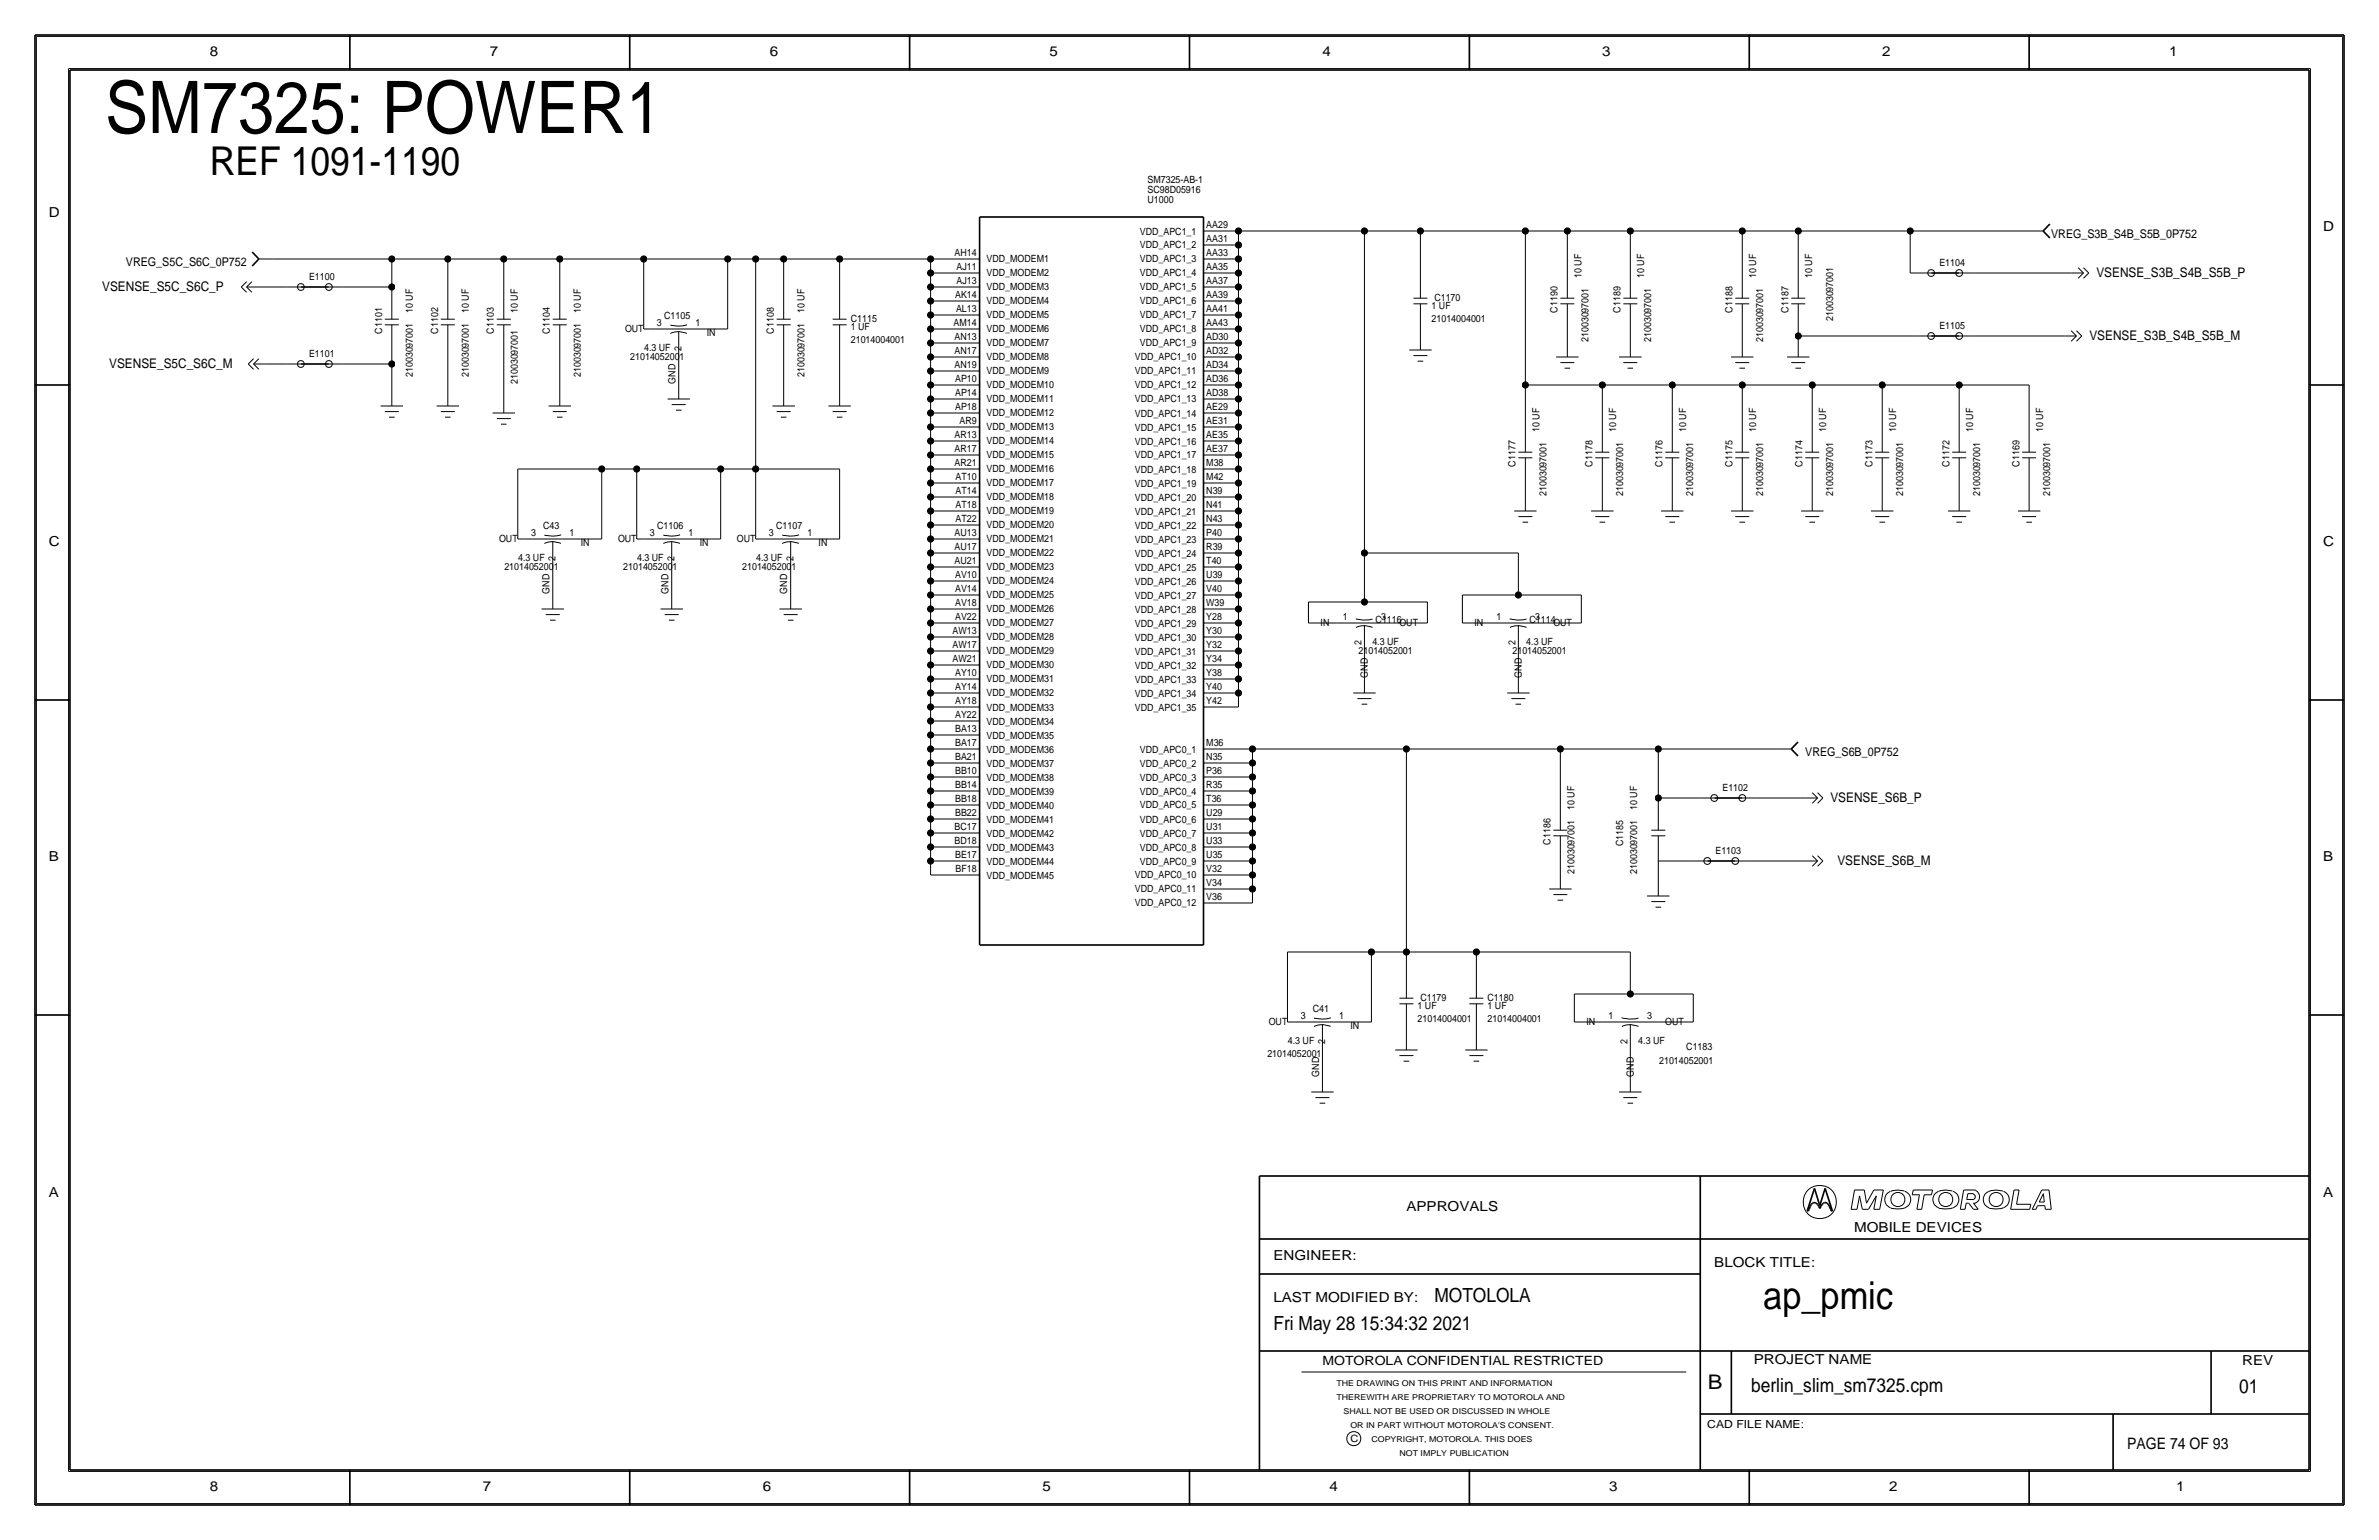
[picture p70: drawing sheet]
<svg xmlns="http://www.w3.org/2000/svg" width="432mm" height="279mm" viewBox="0 0 432 279" stroke-linecap="round" stroke-linejoin="round" font-family="sans-serif">
<defs><g id="words">
<text font-size="13.2" x="19" y="24.1">SM7325: POWER1</text>
<text font-size="7.2" x="38.1" y="31.8">REF 1091-1190</text>
<text font-size="7" x="320" y="237.5">ap_pmic</text>
<text font-size="3.7" x="310" y="252.1">B</text>
<g font-size="3.5">
<text x="260.3" y="236.2">MOTOLOLA</text>
<text x="231.1" y="241.3">Fri May 28 15:34:32 2021</text>
<text x="317.9" y="252.6">berlin_slim_sm7325.cpm</text>
<text x="406.4" y="252.7">01</text>
</g>
<text font-size="2.9" x="386.1" y="262.9">PAGE 74 OF 93</text>
<g font-size="2.5">
<text x="38.1" y="10.2">8</text>
<text x="88.9" y="10.2">7</text>
<text x="139.7" y="10.2">6</text>
<text x="190.5" y="10.2">5</text>
<text x="240" y="10.2">4</text>
<text x="290.8" y="10.2">3</text>
<text x="341.6" y="10.2">2</text>
<text x="393.7" y="10.2">1</text>
<text x="8.9" y="39.4">D</text>
<text x="421.6" y="41.9">D</text>
<text x="8.9" y="99.1">C</text>
<text x="421.6" y="99.1">C</text>
<text x="8.9" y="156.2">B</text>
<text x="421.6" y="156.2">B</text>
<text x="8.9" y="217.2">A</text>
<text x="255.3" y="219.7">APPROVALS</text>
<text x="421.6" y="217.2">A</text>
<text x="336.5" y="223.5">MOBILE DEVICES</text>
<text x="231.1" y="228.6">ENGINEER:</text>
<text x="311.1" y="229.9">BLOCK TITLE:</text>
<text x="231.1" y="236.2">LAST MODIFIED BY:</text>
<text x="318.3" y="247.5">PROJECT NAME</text>
<text x="407" y="247.6">REV</text>
<text x="38.1" y="270.5">8</text>
<text x="87.6" y="270.5">7</text>
<text x="138.4" y="270.5">6</text>
<text x="189.2" y="270.5">5</text>
<text x="241.3" y="270.5">4</text>
<text x="292.1" y="270.5">3</text>
<text x="342.9" y="270.5">2</text>
<text x="395" y="270.5">1</text>
</g>
<g font-size="2.4">
<text x="18.5" y="52.8">VSENSE_S5C_S6C_P</text>
<text x="380.5" y="50.3">VSENSE_S3B_S4B_S5B_P</text>
<text x="379.2" y="61.7">VSENSE_S3B_S4B_S5B_M</text>
<text x="19.8" y="66.8">VSENSE_S5C_S6C_M</text>
<text x="332.2" y="145.5">VSENSE_S6B_P</text>
<text x="333.5" y="157">VSENSE_S6B_M</text>
</g>
<text font-size="2.3" x="240" y="247.6">MOTOROLA CONFIDENTIAL RESTRICTED</text>
<g font-size="2.2">
<text x="372.3" y="43.2">VREG_S3B_S4B_S5B_0P752</text>
<text x="22.9" y="48.3">VREG_S5C_S6C_0P752</text>
<text x="327.7" y="137.2">VREG_S6B_0P752</text>
</g>
<text font-size="2" x="309.9" y="259.1">CAD FILE NAME:</text>
<g font-size="1.8">
<text x="208.3" y="35">SC98D05916</text>
<text x="208.3" y="33.2">SM7325-AB-1</text>
<text x="208.3" y="36.8">U1000</text>
<text x="218.9" y="41.4">AA29</text>
<text x="173.3" y="46.5">AH14</text>
<text x="179.1" y="47.6">VDD_MODEM1</text>
<text x="206.9" y="45.1">VDD_APC1_2</text>
<text x="206.9" y="42.6">VDD_APC1_1</text>
<text x="206.9" y="47.6">VDD_APC1_3</text>
<text x="218.9" y="43.9">AA31</text>
<text x="218.9" y="46.5">AA33</text>
<text x="56.1" y="50.8">E1100</text>
<text x="173.6" y="49">AJ11</text>
<text x="173.6" y="51.6">AJ13</text>
<text x="179.1" y="50.1">VDD_MODEM2</text>
<text x="179.1" y="52.7">VDD_MODEM3</text>
<text x="206.9" y="52.7">VDD_APC1_5</text>
<text x="206.9" y="50.1">VDD_APC1_4</text>
<text x="218.9" y="49">AA35</text>
<text x="218.9" y="51.6">AA37</text>
<text x="287" y="50.5" transform="rotate(-90 287 50.5)">10 UF</text>
<text x="298.4" y="50.5" transform="rotate(-90 298.4 50.5)">10 UF</text>
<text x="318.8" y="50.5" transform="rotate(-90 318.8 50.5)">10 UF</text>
<text x="328.9" y="50.5" transform="rotate(-90 328.9 50.5)">10 UF</text>
<text x="352" y="48.3">E1104</text>
<text x="74.9" y="56.8" transform="rotate(-90 74.9 56.8)">10 UF</text>
<text x="85.1" y="56.8" transform="rotate(-90 85.1 56.8)">10 UF</text>
<text x="94" y="56.8" transform="rotate(-90 94 56.8)">10 UF</text>
<text x="105.4" y="56.8" transform="rotate(-90 105.4 56.8)">10 UF</text>
<text x="119.2" y="59.2">3</text>
<text x="120.6" y="57.9">C1105</text>
<text x="126.2" y="59.2">1</text>
<text x="146" y="56.8" transform="rotate(-90 146 56.8)">10 UF</text>
<text x="154.4" y="59.9">1 UF</text>
<text x="154.4" y="58.4">C1115</text>
<text x="173.1" y="59.2">AM14</text>
<text x="173.4" y="54.1">AK14</text>
<text x="173.5" y="56.6">AL13</text>
<text x="179.1" y="57.8">VDD_MODEM5</text>
<text x="179.1" y="55.2">VDD_MODEM4</text>
<text x="206.9" y="55.2">VDD_APC1_6</text>
<text x="206.9" y="57.8">VDD_APC1_7</text>
<text x="218.9" y="54.1">AA39</text>
<text x="218.9" y="56.7">AA41</text>
<text x="218.9" y="59.2">AA43</text>
<text x="259.8" y="58.4">21014004001</text>
<text x="259.8" y="56.1">1 UF</text>
<text x="260.4" y="54.6">C1170</text>
<text x="282.7" y="56.7" transform="rotate(-90 282.7 56.7)">C1190</text>
<text x="294.1" y="56.7" transform="rotate(-90 294.1 56.7)">C1189</text>
<text x="314.5" y="56.7" transform="rotate(-90 314.5 56.7)">C1188</text>
<text x="324.6" y="56.7" transform="rotate(-90 324.6 56.7)">C1187</text>
<text x="332.7" y="58.3" transform="rotate(-90 332.7 58.3)">21003097001</text>
<text x="352" y="59.7">E1105</text>
<text x="56.1" y="64.8">E1101</text>
<text x="69.3" y="60.5" transform="rotate(-90 69.3 60.5)">C1101</text>
<text x="79.5" y="60.5" transform="rotate(-90 79.5 60.5)">C1102</text>
<text x="89.7" y="60.5" transform="rotate(-90 89.7 60.5)">C1103</text>
<text x="99.8" y="60.5" transform="rotate(-90 99.8 60.5)">C1104</text>
<text x="113.4" y="60.3">OUT</text>
<text x="114.4" y="65.4">21014052001</text>
<text x="116.9" y="63.7">4.3 UF</text>
<text x="123.7" y="63.6" transform="rotate(-90 123.7 63.6)">2</text>
<text x="128.3" y="61">IN</text>
<text x="140.5" y="60.5" transform="rotate(-90 140.5 60.5)">C1108</text>
<text x="154.4" y="62.2">21014004001</text>
<text x="173.3" y="61.7">AN13</text>
<text x="173.3" y="64.3">AN17</text>
<text x="179.1" y="60.3">VDD_MODEM6</text>
<text x="179.1" y="62.8">VDD_MODEM7</text>
<text x="179.1" y="65.4">VDD_MODEM8</text>
<text x="206" y="65.4">VDD_APC1_10</text>
<text x="206.9" y="60.3">VDD_APC1_8</text>
<text x="206.9" y="62.8">VDD_APC1_9</text>
<text x="218.9" y="61.7">AD30</text>
<text x="218.9" y="64.3">AD32</text>
<text x="288.3" y="62.1" transform="rotate(-90 288.3 62.1)">21003097001</text>
<text x="299.7" y="62.1" transform="rotate(-90 299.7 62.1)">21003097001</text>
<text x="320" y="62.1" transform="rotate(-90 320 62.1)">21003097001</text>
<text x="74.9" y="68.4" transform="rotate(-90 74.9 68.4)">21003097001</text>
<text x="85.1" y="68.4" transform="rotate(-90 85.1 68.4)">21003097001</text>
<text x="94" y="69.7" transform="rotate(-90 94 69.7)">21003097001</text>
<text x="105.4" y="68.4" transform="rotate(-90 105.4 68.4)">21003097001</text>
<text x="122.6" y="69.6" transform="rotate(-90 122.6 69.6)">GND</text>
<text x="146.1" y="68.4" transform="rotate(-90 146.1 68.4)">21003097001</text>
<text x="173.3" y="66.8">AN19</text>
<text x="173.4" y="71.9">AP14</text>
<text x="173.4" y="69.3">AP10</text>
<text x="179.1" y="70.5">VDD_MODEM10</text>
<text x="179.1" y="67.9">VDD_MODEM9</text>
<text x="206" y="70.5">VDD_APC1_12</text>
<text x="206" y="67.9">VDD_APC1_11</text>
<text x="218.9" y="66.8">AD34</text>
<text x="218.9" y="69.4">AD36</text>
<text x="218.9" y="71.9">AD38</text>
<text x="173.4" y="74.4">AP18</text>
<text x="174.2" y="77">AR9</text>
<text x="179.1" y="75.5">VDD_MODEM12</text>
<text x="179.1" y="73">VDD_MODEM11</text>
<text x="206" y="73">VDD_APC1_13</text>
<text x="206" y="75.6">VDD_APC1_14</text>
<text x="218.9" y="74.4">AE29</text>
<text x="218.9" y="77">AE31</text>
<text x="173.3" y="79.5">AR13</text>
<text x="173.3" y="82">AR17</text>
<text x="179.1" y="83.2">VDD_MODEM15</text>
<text x="179.1" y="78.1">VDD_MODEM13</text>
<text x="179.1" y="80.6">VDD_MODEM14</text>
<text x="206" y="83.2">VDD_APC1_17</text>
<text x="206" y="80.7">VDD_APC1_16</text>
<text x="206" y="78.1">VDD_APC1_15</text>
<text x="218.9" y="79.5">AE35</text>
<text x="218.9" y="82.1">AE37</text>
<text x="279.4" y="78.4" transform="rotate(-90 279.4 78.4)">10 UF</text>
<text x="293.4" y="78.4" transform="rotate(-90 293.4 78.4)">10 UF</text>
<text x="306.1" y="78.4" transform="rotate(-90 306.1 78.4)">10 UF</text>
<text x="318.8" y="78.4" transform="rotate(-90 318.8 78.4)">10 UF</text>
<text x="331.5" y="78.4" transform="rotate(-90 331.5 78.4)">10 UF</text>
<text x="344.2" y="78.4" transform="rotate(-90 344.2 78.4)">10 UF</text>
<text x="358.1" y="78.4" transform="rotate(-90 358.1 78.4)">10 UF</text>
<text x="370.8" y="78.4" transform="rotate(-90 370.8 78.4)">10 UF</text>
<text x="173.3" y="84.6">AR21</text>
<text x="173.4" y="87.1">AT10</text>
<text x="173.4" y="89.7">AT14</text>
<text x="179.1" y="88.3">VDD_MODEM17</text>
<text x="179.1" y="85.7">VDD_MODEM16</text>
<text x="206" y="88.3">VDD_APC1_19</text>
<text x="206" y="85.7">VDD_APC1_18</text>
<text x="218.9" y="84.6">M38</text>
<text x="218.9" y="87.2">M42</text>
<text x="218.9" y="89.7">N39</text>
<text x="275.1" y="84.7" transform="rotate(-90 275.1 84.7)">C1177</text>
<text x="289.1" y="84.7" transform="rotate(-90 289.1 84.7)">C1178</text>
<text x="301.8" y="84.7" transform="rotate(-90 301.8 84.7)">C1176</text>
<text x="314.5" y="84.7" transform="rotate(-90 314.5 84.7)">C1175</text>
<text x="327.2" y="84.7" transform="rotate(-90 327.2 84.7)">C1174</text>
<text x="339.9" y="84.7" transform="rotate(-90 339.9 84.7)">C1173</text>
<text x="353.8" y="84.7" transform="rotate(-90 353.8 84.7)">C1172</text>
<text x="366.5" y="84.7" transform="rotate(-90 366.5 84.7)">C1169</text>
<text x="173.4" y="92.2">AT18</text>
<text x="173.4" y="94.7">AT22</text>
<text x="179.1" y="95.9">VDD_MODEM20</text>
<text x="179.1" y="93.3">VDD_MODEM19</text>
<text x="179.1" y="90.8">VDD_MODEM18</text>
<text x="206" y="95.9">VDD_APC1_22</text>
<text x="206" y="93.4">VDD_APC1_21</text>
<text x="206" y="90.8">VDD_APC1_20</text>
<text x="218.9" y="92.2">N41</text>
<text x="218.9" y="94.8">N43</text>
<text x="280.7" y="90" transform="rotate(-90 280.7 90)">21003097001</text>
<text x="294.6" y="90" transform="rotate(-90 294.6 90)">21003097001</text>
<text x="307.3" y="90" transform="rotate(-90 307.3 90)">21003097001</text>
<text x="320" y="90" transform="rotate(-90 320 90)">21003097001</text>
<text x="332.7" y="90" transform="rotate(-90 332.7 90)">21003097001</text>
<text x="345.4" y="90" transform="rotate(-90 345.4 90)">21003097001</text>
<text x="359.4" y="90" transform="rotate(-90 359.4 90)">21003097001</text>
<text x="372.1" y="90" transform="rotate(-90 372.1 90)">21003097001</text>
<text x="90.6" y="98.4">OUT</text>
<text x="94.1" y="101.8">4.3 UF</text>
<text x="96.4" y="97.3">3</text>
<text x="98.6" y="96">C43</text>
<text x="100.8" y="101.7" transform="rotate(-90 100.8 101.7)">2</text>
<text x="103.4" y="97.3">1</text>
<text x="105.4" y="99.1">IN</text>
<text x="112.2" y="98.4">OUT</text>
<text x="115.6" y="101.8">4.3 UF</text>
<text x="118" y="97.3">3</text>
<text x="119.3" y="96">C1106</text>
<text x="122.4" y="101.7" transform="rotate(-90 122.4 101.7)">2</text>
<text x="125" y="97.3">1</text>
<text x="127" y="99.1">IN</text>
<text x="133.8" y="98.4">OUT</text>
<text x="137.2" y="101.8">4.3 UF</text>
<text x="139.6" y="97.3">3</text>
<text x="140.9" y="96">C1107</text>
<text x="144" y="101.7" transform="rotate(-90 144 101.7)">2</text>
<text x="146.6" y="97.3">1</text>
<text x="148.6" y="99.1">IN</text>
<text x="173.3" y="97.3">AU13</text>
<text x="173.3" y="99.8">AU17</text>
<text x="179.1" y="101">VDD_MODEM22</text>
<text x="179.1" y="98.4">VDD_MODEM21</text>
<text x="206" y="101">VDD_APC1_24</text>
<text x="206" y="98.4">VDD_APC1_23</text>
<text x="218.9" y="97.3">P40</text>
<text x="218.9" y="99.9">R39</text>
<text x="91.5" y="103.5">21014052001</text>
<text x="99.7" y="107.7" transform="rotate(-90 99.7 107.7)">GND</text>
<text x="113.1" y="103.5">21014052001</text>
<text x="121.3" y="107.7" transform="rotate(-90 121.3 107.7)">GND</text>
<text x="134.7" y="103.5">21014052001</text>
<text x="142.9" y="107.7" transform="rotate(-90 142.9 107.7)">GND</text>
<text x="173.3" y="102.4">AU21</text>
<text x="173.4" y="104.9">AV10</text>
<text x="173.4" y="107.5">AV14</text>
<text x="179.1" y="106">VDD_MODEM24</text>
<text x="179.1" y="103.5">VDD_MODEM23</text>
<text x="206" y="106.1">VDD_APC1_26</text>
<text x="206" y="103.5">VDD_APC1_25</text>
<text x="218.9" y="102.4">T40</text>
<text x="218.9" y="104.9">U39</text>
<text x="218.9" y="107.5">V40</text>
<text x="173.4" y="110">AV18</text>
<text x="173.4" y="112.5">AV22</text>
<text x="179.1" y="113.7">VDD_MODEM27</text>
<text x="179.1" y="111.1">VDD_MODEM26</text>
<text x="179.1" y="108.6">VDD_MODEM25</text>
<text x="206" y="113.7">VDD_APC1_29</text>
<text x="206" y="111.1">VDD_APC1_28</text>
<text x="206" y="108.6">VDD_APC1_27</text>
<text x="218.9" y="110">W39</text>
<text x="218.9" y="112.6">Y28</text>
<text x="239.7" y="113.6">IN</text>
<text x="243.7" y="112.5">1</text>
<text x="249.7" y="113">C1116</text>
<text x="250.7" y="112.5">3</text>
<text x="254" y="113.6">OUT</text>
<text x="267.6" y="113.6">IN</text>
<text x="271.6" y="112.5">1</text>
<text x="277.6" y="113">C1114</text>
<text x="278.6" y="112.5">3</text>
<text x="281.9" y="113.6">OUT</text>
<text x="172.9" y="115.1">AW13</text>
<text x="172.9" y="117.6">AW17</text>
<text x="179.1" y="118.7">VDD_MODEM29</text>
<text x="179.1" y="116.2">VDD_MODEM28</text>
<text x="206" y="118.8">VDD_APC1_31</text>
<text x="206" y="116.2">VDD_APC1_30</text>
<text x="218.9" y="115.1">Y30</text>
<text x="218.9" y="117.6">Y32</text>
<text x="246.6" y="118.7">21014052001</text>
<text x="247.1" y="117" transform="rotate(-90 247.1 117)">2</text>
<text x="249.1" y="117">4.3 UF</text>
<text x="274.5" y="118.7">21014052001</text>
<text x="275.1" y="117" transform="rotate(-90 275.1 117)">2</text>
<text x="277" y="117">4.3 UF</text>
<text x="172.9" y="120.2">AW21</text>
<text x="173.4" y="122.7">AY10</text>
<text x="173.4" y="125.2">AY14</text>
<text x="179.1" y="123.8">VDD_MODEM31</text>
<text x="179.1" y="121.3">VDD_MODEM30</text>
<text x="206" y="121.3">VDD_APC1_32</text>
<text x="206" y="123.8">VDD_APC1_33</text>
<text x="218.9" y="120.2">Y34</text>
<text x="218.9" y="122.7">Y38</text>
<text x="218.9" y="125.3">Y40</text>
<text x="248.3" y="123" transform="rotate(-90 248.3 123)">GND</text>
<text x="276.2" y="123" transform="rotate(-90 276.2 123)">GND</text>
<text x="173.4" y="127.8">AY18</text>
<text x="173.4" y="130.3">AY22</text>
<text x="179.1" y="131.4">VDD_MODEM34</text>
<text x="179.1" y="128.9">VDD_MODEM33</text>
<text x="179.1" y="126.4">VDD_MODEM32</text>
<text x="206" y="128.9">VDD_APC1_35</text>
<text x="206" y="126.4">VDD_APC1_34</text>
<text x="218.9" y="127.8">Y42</text>
<text x="173.4" y="132.9">BA13</text>
<text x="173.4" y="135.4">BA17</text>
<text x="173.4" y="137.9">BA21</text>
<text x="179.1" y="136.5">VDD_MODEM36</text>
<text x="179.1" y="134">VDD_MODEM35</text>
<text x="206.9" y="136.5">VDD_APC0_1</text>
<text x="218.9" y="135.4">M36</text>
<text x="218.9" y="138">N35</text>
<text x="173.4" y="140.5">BB10</text>
<text x="173.4" y="143">BB14</text>
<text x="179.1" y="141.6">VDD_MODEM38</text>
<text x="179.1" y="139.1">VDD_MODEM37</text>
<text x="206.9" y="141.6">VDD_APC0_3</text>
<text x="206.9" y="139.1">VDD_APC0_2</text>
<text x="218.9" y="140.5">P36</text>
<text x="218.9" y="143">R35</text>
<text x="312.6" y="143.5">E1102</text>
<text x="173.4" y="145.6">BB18</text>
<text x="173.4" y="148.1">BB22</text>
<text x="179.1" y="149.2">VDD_MODEM41</text>
<text x="179.1" y="146.7">VDD_MODEM40</text>
<text x="179.1" y="144.1">VDD_MODEM39</text>
<text x="206.9" y="149.2">VDD_APC0_6</text>
<text x="206.9" y="144.2">VDD_APC0_4</text>
<text x="206.9" y="146.7">VDD_APC0_5</text>
<text x="218.9" y="145.6">T36</text>
<text x="218.9" y="148.1">U29</text>
<text x="285.8" y="147" transform="rotate(-90 285.8 147)">10 UF</text>
<text x="297.2" y="147" transform="rotate(-90 297.2 147)">10 UF</text>
<text x="173.3" y="150.6">BC17</text>
<text x="173.3" y="153.2">BD18</text>
<text x="173.4" y="155.7">BE17</text>
<text x="179.1" y="154.3">VDD_MODEM43</text>
<text x="179.1" y="151.8">VDD_MODEM42</text>
<text x="206.9" y="154.3">VDD_APC0_8</text>
<text x="206.9" y="151.8">VDD_APC0_7</text>
<text x="218.9" y="150.7">U31</text>
<text x="218.9" y="153.2">U33</text>
<text x="218.9" y="155.7">U35</text>
<text x="281.4" y="153.2" transform="rotate(-90 281.4 153.2)">C1186</text>
<text x="294.6" y="153.5" transform="rotate(-90 294.6 153.5)">C1185</text>
<text x="311.4" y="154.9">E1103</text>
<text x="173.4" y="158.3">BF18</text>
<text x="179.1" y="159.4">VDD_MODEM45</text>
<text x="179.1" y="156.9">VDD_MODEM44</text>
<text x="206" y="161.9">VDD_APC0_11</text>
<text x="206" y="159.4">VDD_APC0_10</text>
<text x="206.9" y="156.9">VDD_APC0_9</text>
<text x="218.9" y="158.3">V32</text>
<text x="218.9" y="160.8">V34</text>
<text x="285.7" y="158.6" transform="rotate(-90 285.7 158.6)">21003097001</text>
<text x="297.2" y="158.6" transform="rotate(-90 297.2 158.6)">21003097001</text>
<text x="206" y="164.4">VDD_APC0_12</text>
<text x="218.9" y="163.3">V36</text>
<text x="236.1" y="184.9">3</text>
<text x="238.3" y="183.6">C41</text>
<text x="243.1" y="184.9">1</text>
<text x="257.3" y="185.4">21014004001</text>
<text x="257.3" y="183.1">1 UF</text>
<text x="257.8" y="181.6">C1179</text>
<text x="270" y="185.4">21014004001</text>
<text x="270" y="181.6">C1180</text>
<text x="270" y="183.1">1 UF</text>
<text x="292" y="184.9">1</text>
<text x="299" y="184.9">3</text>
<text x="230" y="191.8">21014052001</text>
<text x="230.3" y="186">OUT</text>
<text x="233.8" y="189.4">4.3 UF</text>
<text x="240.5" y="189.4" transform="rotate(-90 240.5 189.4)">2</text>
<text x="245.1" y="186.7">IN</text>
<text x="288" y="186">IN</text>
<text x="295.4" y="189.4" transform="rotate(-90 295.4 189.4)">2</text>
<text x="297.4" y="189.4">4.3 UF</text>
<text x="302.3" y="186">OUT</text>
<text x="306.1" y="190.5">C1183</text>
<text x="239.4" y="195.3" transform="rotate(-90 239.4 195.3)">GND</text>
<text x="296.5" y="195.3" transform="rotate(-90 296.5 195.3)">GND</text>
<text x="301.1" y="193">21014052001</text>
<text x="245.1" y="261.6">C</text>
</g>
<g font-size="1.5">
<text x="242.6" y="251.5">THE DRAWING ON THIS PRINT AND INFORMATION</text>
<text x="242.6" y="254">THEREWITH ARE PROPRIETARY TO MOTOROLA AND</text>
<text x="243.8" y="256.5">SHALL NOT BE USED OR DISCUSSED IN WHOLE</text>
<text x="245.1" y="259.1">OR IN PART WITHOUT MOTOROLA'S CONSENT.</text>
<text x="248.9" y="261.6">COPYRIGHT, MOTOROLA. THIS DOES</text>
<text x="254" y="264.2">NOT IMPLY PUBLICATION</text>
</g>
</g></defs>
<g fill="none" stroke="#000" stroke-width=".18">
<path d="M6.6 6.6h418.6zM6.6 6.6v266.2zM12.4 12.4v254.6zM12.4 12.4h407zM419.4 12.4v254.6zM425.2 6.6v266.2zM43.8 52.1l1-1zM43.8 52.1l1 .9zM44.8 52.1h2.2zM44.8 52.1l.9-1zM44.8 52.1l.9 .9zM47 47h2.5z"/>
<path d="M47 52.1h5.1zM49.5 47h21.6zM52.1 52.1h2.5zM59.7 52.1h2.5zM62.2 52.1h8.9zM69.8 57.9h2.6zM69.8 58.9h2.6zM71.1 47h10.2zM71.1 47v5.1zM71.1 52.1v1.2zM71.1 58.9v4.6zM71.1 53.3v4.6z"/>
<path d="M80 57.9h2.5zM80 58.9h2.6zM81.3 47h10.1zM81.3 47v6.3zM81.3 58.9v4.6zM81.3 53.3v4.6zM90.2 57.9h2.5zM90.2 58.9h2.5zM91.4 47h10.2zM91.4 47v6.3zM91.4 58.9v4.6zM91.4 53.3v4.6z"/>
<path d="M100.3 58.9h2.6zM100.3 57.9h2.6zM101.6 47h15.2zM101.6 47v6.3zM101.6 58.9v4.6zM101.6 53.3v4.6zM116.8 59.7h1.3zM116.8 47h15.3zM116.8 47v12.7zM118.1 59.7h10.2zM124.7 58.9a5.9 5.9 0 0 1-3 .1M128.3 59.7h3.8z"/>
<path d="M132.1 47h5.1zM132.1 47v12.7zM137.2 47h5zM137.2 47v38.1zM141 57.9h2.5zM141 58.9h2.5zM142.2 47h10.2zM142.2 47v6.3zM142.2 58.9v4.6zM142.2 53.3v4.6zM151.1 58.9h2.6zM151.1 57.9h2.6z"/>
<path d="M152.4 47h16.5zM152.4 47v6.3zM152.4 58.9v4.6zM152.4 53.3v4.6zM168.9 47h6.4zM168.9 47v2.5zM168.9 49.5h6.4zM168.9 49.5v2.6zM168.9 52.1h6.4zM168.9 52.1v2.5zM168.9 54.6h6.4zM168.9 54.6v2.5z"/>
<path d="M168.9 57.2h6.4zM168.9 57.2v2.5zM168.9 59.7h6.4zM168.9 59.7v2.5zM175.3 59.7h2.5zM175.3 57.2h2.5zM175.3 54.6h2.5zM175.3 52.1h2.5zM175.3 49.5h2.5zM175.3 47h2.5zM218.4 59.7h2.6zM218.4 57.2h2.6z"/>
<path d="M218.4 54.6h2.6zM218.4 52.1h2.6zM218.4 49.5h2.6zM218.4 47h2.6zM218.4 44.4h2.6zM218.4 41.9h2.6zM221 41.9h3.8zM221 44.4h3.8zM221 47h3.8zM221 49.5h3.8zM221 52.1h3.8zM221 54.6h3.8z"/>
<path d="M221 57.2h3.8zM221 59.7h3.8zM224.8 41.9h22.9zM224.8 41.9v2.5zM224.8 44.4v2.6zM224.8 47v2.5zM224.8 49.5v2.6zM224.8 52.1v2.5zM224.8 54.6v2.5zM224.8 57.2v2.5zM224.8 59.7v2.5zM247.6 41.9h10.2z"/>
<path d="M247.6 41.9v58.4zM256.5 55.1h2.6zM256.5 54.1h2.6zM257.8 41.9h19.1zM257.8 59.7v1.3zM257.8 41.9v7.6zM257.8 55.1v4.6zM257.8 49.5v4.6zM276.9 41.9v27.9zM276.9 41.9h7.6zM283.2 55.1h2.5zM283.2 54.1h2.6z"/>
<path d="M284.5 41.9h11.4zM284.5 59.7v2.5zM284.5 41.9v7.6zM284.5 55.1v4.6zM284.5 49.5v4.6zM294.6 55.1h2.6zM294.6 54.1h2.6zM295.9 59.7v2.5zM295.9 41.9v7.6zM295.9 55.1v4.6zM295.9 49.5v4.6zM295.9 41.9h20.3z"/>
<path d="M315 55.1h2.5zM315 54.1h2.5zM316.2 59.7v2.5zM316.2 41.9h10.2zM316.2 41.9v7.6zM316.2 55.1v4.6zM316.2 49.5v4.6zM325.1 55.1h2.6zM325.1 54.1h2.6zM326.4 59.7v1.3zM326.4 41.9h20.3zM326.4 41.9v7.6z"/>
<path d="M326.4 55.1v4.6zM326.4 49.5v4.6zM346.7 41.9v7.6zM346.7 41.9h21.6zM346.7 49.5h1.3zM348 49.5h2.5zM355.6 49.5h2.5zM358.1 49.5h17.8zM368.3 41.9h2.5zM375.9 49.5h2.3zM375.9 60l1 1zM376.9 60l1 1z"/>
<path d="M377.2 50.5l1-1zM377.2 48.6l1 .9zM378.2 48.6l.9 .9zM378.2 50.5l.9-1zM45.1 66l.9-.9zM45.1 66l.9 1zM46 66l1 1zM46 66h2.3zM46 66l1-.9zM48.3 66h3.8zM52.1 66h2.5zM59.7 66h2.5z"/>
<path d="M62.2 66h8.9zM69.1 73.7h4.1zM69.8 74.7h2.6zM70.6 75.7h1zM71.1 63.5v2.5zM71.1 66v5.1zM71.1 71.1v2.6zM79.2 73.7h4.1zM80 74.7h2.5zM80.8 75.7h1zM81.3 63.5v7.6zM81.3 71.1v2.6z"/>
<path d="M89.4 74.9h4.1zM90.2 75.9h2.5zM90.9 77h1zM91.4 63.5v8.9zM91.4 72.4v2.5zM99.6 73.7h4zM100.3 74.7h2.6zM101.1 75.7h1zM101.6 63.5v7.6zM101.6 71.1v2.6zM121.2 72.4h4zM121.7 60.5a3.6 3.6 0 0 1 3 0"/>
<path d="M121.9 73.4h2.6zM122.7 74.4h1zM123.2 64.8v5zM123.2 69.9v2.5zM123.2 60.1v4.7zM140.2 73.7h4.1zM141 74.7h2.5zM141.7 75.7h1zM142.2 63.5v7.6zM142.2 71.1v2.6zM150.4 73.7h4zM151.1 74.7h2.6z"/>
<path d="M151.9 75.7h1zM152.4 63.5v7.6zM152.4 71.1v2.6zM168.9 62.2h6.4zM168.9 62.2v2.6zM168.9 64.8h6.4zM168.9 64.8v2.5zM168.9 67.3h6.4zM168.9 67.3v2.5zM168.9 69.8h6.4zM168.9 69.8v2.6zM168.9 72.4h6.4z"/>
<path d="M168.9 72.4v2.5zM168.9 74.9h6.4zM168.9 74.9v2.6zM168.9 77.5h6.4zM168.9 77.5v2.5zM175.3 77.5h2.5zM175.3 74.9h2.5zM175.3 72.4h2.5zM175.3 69.8h2.5zM175.3 67.3h2.5zM175.3 64.8h2.5zM175.3 62.2h2.5z"/>
<path d="M218.4 77.5h2.6zM218.4 74.9h2.6zM218.4 72.4h2.6zM218.4 69.8h2.6zM218.4 67.3h2.6zM218.4 64.8h2.6zM218.4 62.2h2.6zM221 62.2h3.8zM221 64.8h3.8zM221 67.3h3.8zM221 69.8h3.8zM221 72.4h3.8z"/>
<path d="M221 74.9h3.8zM221 77.5h3.8zM224.8 62.2v2.6zM224.8 64.8v2.5zM224.8 67.3v2.5zM224.8 69.8v2.6zM224.8 72.4v2.5zM224.8 74.9v2.6zM224.8 77.5v2.5zM255.8 63.5h4zM256.5 64.5h2.6zM257.3 65.5h1z"/>
<path d="M257.8 61v2.5zM276.9 69.8h13.9zM276.9 69.8v7.7zM276.9 77.5v4.5zM282.4 64.8h4.1zM283.2 65.8h2.6zM284 66.8h1zM284.5 62.2v2.6zM290.8 69.8h12.7zM290.8 69.8v7.7zM290.8 77.5v4.5zM293.9 64.8h4z"/>
<path d="M294.6 65.8h2.6zM295.4 66.8h1zM295.9 62.2v2.6zM303.5 69.8h12.7zM303.5 69.8v7.7zM303.5 77.5v4.5zM314.2 64.8h4.1zM315 65.8h2.5zM315.7 66.8h1zM316.2 69.8h12.7zM316.2 69.8v7.7zM316.2 77.5v4.5z"/>
<path d="M316.2 62.2v2.6zM324.4 64.8h4zM325.1 65.8h2.6zM325.9 66.8h1zM326.4 61h21.6zM326.4 61v1.2zM326.4 62.2v2.6zM328.9 69.8h12.7zM328.9 69.8v7.7zM328.9 77.5v4.5zM341.6 69.8h14zM341.6 69.8v7.7z"/>
<path d="M341.6 77.5v4.5zM348 61h2.5zM355.6 69.8h12.7zM355.6 69.8v7.7zM355.6 77.5v4.5zM355.6 61h2.5zM358.1 61h16.6zM368.3 69.8v7.7zM368.3 77.5v4.5zM374.7 61h2.2zM375.9 61.9l1-.9zM376.9 61.9l1-.9z"/>
<path d="M94 85.1h15.2zM94 85.1v12.7zM94 97.8h1.2zM95.2 97.8h10.2zM98.8 98.6a3.6 3.6 0 0 1 3 0M100.3 98.2v4.7zM101.9 97a5.9 5.9 0 0 1-3.1 .1M105.4 97.8h3.8zM109.2 85.1h6.4zM109.2 85.1v12.7zM115.6 85.1h15.2zM115.6 85.1v12.7z"/>
<path d="M115.6 97.8h1.2zM116.8 97.8h10.2zM120.4 98.6a3.6 3.6 0 0 1 3 0M121.9 98.2v4.7zM123.4 97a5.9 5.9 0 0 1-3 .1M127 97.8h3.8zM130.8 85.1h6.4zM130.8 85.1v12.7zM137.2 85.1h15.2zM137.2 85.1v12.7zM137.2 97.8h1.2zM138.4 97.8h10.2z"/>
<path d="M142 98.6a3.6 3.6 0 0 1 3 0M143.5 98.2v4.7zM145 97a5.9 5.9 0 0 1-3 .1M148.6 97.8h3.8zM152.4 85.1v12.7zM168.9 80h6.4zM168.9 80v2.5zM168.9 82.5h6.4zM168.9 82.5v2.6zM168.9 85.1h6.4zM168.9 85.1v2.5zM168.9 87.6h6.4z"/>
<path d="M168.9 87.6v2.6zM168.9 90.2h6.4zM168.9 90.2v2.5zM168.9 92.7h6.4zM168.9 92.7v2.5zM168.9 95.2h6.4zM168.9 95.2v2.6zM168.9 97.8h6.4zM168.9 97.8v2.5zM175.3 97.8h2.5zM175.3 95.2h2.5zM175.3 92.7h2.5z"/>
<path d="M175.3 90.2h2.5zM175.3 87.6h2.5zM175.3 85.1h2.5zM175.3 82.5h2.5zM175.3 80h2.5zM218.4 97.8h2.6zM218.4 95.2h2.6zM218.4 92.7h2.6zM218.4 90.2h2.6zM218.4 87.6h2.6zM218.4 85.1h2.6zM218.4 82.5h2.6z"/>
<path d="M218.4 80h2.6zM221 95.2h3.8zM221 80h3.8zM221 82.5h3.8zM221 85.1h3.8zM221 87.6h3.8zM221 90.2h3.8zM221 92.7h3.8zM221 97.8h3.8zM224.8 80v2.5zM224.8 82.5v2.6zM224.8 85.1v2.5z"/>
<path d="M224.8 87.6v2.6zM224.8 90.2v2.5zM224.8 92.7v2.5zM224.8 95.2v2.6zM224.8 97.8v2.5zM274.8 92.7h4.1zM275.6 83.1h2.5zM275.6 82h2.5zM275.6 93.7h2.5zM276.4 94.7h1zM276.9 87.6v2.6zM276.9 83.1v4.5z"/>
<path d="M276.9 90.2v2.5zM288.8 92.7h4.1zM289.6 83.1h2.5zM289.6 82h2.5zM289.6 93.7h2.5zM290.3 94.7h1zM290.8 87.6v2.6zM290.8 83.1v4.5zM290.8 90.2v2.5zM301.5 92.7h4.1zM302.3 83.1h2.5zM302.3 82h2.5z"/>
<path d="M302.3 93.7h2.5zM303 94.7h1zM303.5 87.6v2.6zM303.5 83.1v4.5zM303.5 90.2v2.5zM314.2 92.7h4.1zM315 83.1h2.5zM315 82h2.5zM315 93.7h2.5zM315.7 94.7h1zM316.2 87.6v2.6zM316.2 83.1v4.5z"/>
<path d="M316.2 90.2v2.5zM326.9 92.7h4.1zM327.7 83.1h2.5zM327.7 82h2.5zM327.7 93.7h2.5zM328.4 94.7h1zM328.9 87.6v2.6zM328.9 83.1v4.5zM328.9 90.2v2.5zM339.6 92.7h4.1zM340.4 83.1h2.5zM340.4 82h2.5z"/>
<path d="M340.4 93.7h2.5zM341.1 94.7h1zM341.6 87.6v2.6zM341.6 83.1v4.5zM341.6 90.2v2.5zM353.6 92.7h4zM354.3 82h2.6zM354.3 93.7h2.6zM354.3 83.1h2.6zM355.1 94.7h1zM355.6 87.6v2.6zM355.6 83.1v4.5z"/>
<path d="M355.6 90.2v2.5zM366.3 92.7h4zM367 82h2.6zM367 93.7h2.6zM367 83.1h2.6zM367.8 94.7h1zM368.3 87.6v2.6zM368.3 83.1v4.5zM368.3 90.2v2.5zM98.3 110.5h4.1zM99.1 111.5h2.5zM99.8 112.5h1z"/>
<path d="M100.3 102.9v5.1zM100.3 108v2.5zM119.9 110.5h4.1zM120.7 111.5h2.5zM121.4 112.5h1zM121.9 102.9v5.1zM121.9 108v2.5zM141.5 110.5h4zM142.2 111.5h2.6zM143 112.5h1zM143.5 102.9v5.1zM143.5 108v2.5z"/>
<path d="M168.9 100.3h6.4zM168.9 100.3v2.6zM168.9 102.9h6.4zM168.9 102.9v2.5zM168.9 105.4h6.4zM168.9 105.4v2.5zM168.9 107.9h6.4zM168.9 107.9v2.6zM168.9 110.5h6.4zM168.9 110.5v2.5zM168.9 113h6.4zM168.9 113v2.6z"/>
<path d="M168.9 115.6h6.4zM168.9 115.6v2.5zM168.9 118.1h6.4zM168.9 118.1v2.5zM175.3 118.1h2.5zM175.3 115.6h2.5zM175.3 113h2.5zM175.3 110.5h2.5zM175.3 107.9h2.5zM175.3 105.4h2.5zM175.3 102.9h2.5zM175.3 100.3h2.5z"/>
<path d="M218.4 118.1h2.6zM218.4 115.6h2.6zM218.4 113h2.6zM218.4 110.5h2.6zM218.4 107.9h2.6zM218.4 105.4h2.6zM218.4 102.9h2.6zM218.4 100.3h2.6zM221 100.3h3.8zM221 102.9h3.8zM221 105.4h3.8zM221 107.9h3.8z"/>
<path d="M221 110.5h3.8zM221 113h3.8zM221 115.6h3.8zM221 118.1h3.8zM224.8 100.3v2.6zM224.8 102.9v2.5zM224.8 105.4v2.5zM224.8 107.9v2.6zM224.8 110.5v2.5zM224.8 113v2.6zM224.8 115.6v2.5zM224.8 118.1v2.5z"/>
<path d="M237.5 113h5.1zM237.5 109.2h10.2zM237.5 109.2v3.8zM242.6 113h10.1zM246.1 112.3l.4 .1a5.7 5.7 0 0 0 2.6-.1M246.1 113.8a3.6 3.6 0 0 1 3 0M247.6 118.1v5.1zM247.6 100.3h28zM247.6 100.3v8.9zM247.6 113.5v4.6zM247.7 109.2h11.4zM252.7 113h6.4z"/>
<path d="M259.1 109.2v3.8zM265.4 113h5.1zM265.4 107.9h10.2zM265.4 107.9v5.1zM270.5 113h10.2zM274 112.3l.5 .1a5.7 5.7 0 0 0 2.6-.1M274.1 113.8a3.6 3.6 0 0 1 3 0M275.6 107.9h11.4zM275.6 118.1v5.1zM275.6 100.3v7.6zM275.6 113.5v4.6zM280.7 113h6.3z"/>
<path d="M287 107.9v5.1zM168.9 120.7h6.4zM168.9 120.7v2.5zM168.9 123.2h6.4zM168.9 123.2v2.5zM168.9 125.7h6.4zM168.9 125.7v2.6zM168.9 128.3h6.4zM168.9 128.3v2.5zM168.9 130.8h6.4zM168.9 130.8v2.5zM168.9 133.3h6.4z"/>
<path d="M168.9 133.3v2.6zM168.9 135.9h6.4zM168.9 135.9v2.5zM168.9 138.4h6.4zM168.9 138.4v2.6zM175.3 138.4h2.5zM175.3 135.9h2.5zM175.3 133.3h2.5zM175.3 130.8h2.5zM175.3 128.3h2.5zM175.3 125.7h2.5zM175.3 123.2h2.5z"/>
<path d="M175.3 120.7h2.5zM218.4 138.4h2.6zM218.4 135.9h2.6zM218.4 128.3h2.6zM218.4 125.7h2.6zM218.4 123.2h2.6zM218.4 120.7h2.6zM221 128.3h3.8zM221 135.9h6.3zM221 138.4h6.3zM221 120.7h3.8zM221 123.2h3.8z"/>
<path d="M221 125.7h3.8zM224.8 120.7v2.5zM224.8 123.2v2.5zM224.8 125.7v2.6zM227.3 135.9h28zM227.3 135.9v2.5zM227.3 138.4v2.6zM245.6 125.7h4.1zM246.4 126.7h2.5zM247.1 127.8h1.1zM247.6 123.2v2.5zM255.3 135.9v36.8z"/>
<path d="M255.3 135.9h27.9zM273.6 125.7h4zM274.3 126.7h2.6zM275.1 127.8h1zM275.6 123.2v2.5zM283.2 135.9v10.1zM283.2 135.9h17.8zM301 135.9v8.9zM301 135.9h21.6zM322.6 135.9h2.5zM168.9 141h6.4zM168.9 141v2.5z"/>
<path d="M168.9 143.5h6.4zM168.9 143.5v2.5zM168.9 146h6.4zM168.9 146v2.6zM168.9 148.6h6.4zM168.9 148.6v2.5zM168.9 151.1h6.4zM168.9 151.1v2.6zM168.9 153.7h6.4zM168.9 153.7v2.5zM168.9 156.2h6.4zM168.9 156.2v2.5z"/>
<path d="M168.9 158.8h6.4zM175.3 158.8h2.5zM175.3 156.2h2.5zM175.3 153.7h2.5zM175.3 151.1h2.5zM175.3 148.6h2.5zM175.3 146h2.5zM175.3 143.5h2.5zM175.3 141h2.5zM218.4 158.8h2.6zM218.4 156.2h2.6zM218.4 153.7h2.6z"/>
<path d="M218.4 151.1h2.6zM218.4 148.6h2.6zM218.4 146h2.6zM218.4 143.5h2.6zM218.4 141h2.6zM221 141h6.3zM221 143.5h6.3zM221 146h6.3zM221 148.6h6.3zM221 151.1h6.3zM221 153.7h6.3zM221 156.2h6.3z"/>
<path d="M221 158.8h6.3zM227.3 141v2.5zM227.3 143.5v2.5zM227.3 146v2.6zM227.3 148.6v2.5zM227.3 151.1v2.6zM227.3 153.7v2.5zM227.3 156.2v2.6zM227.3 158.8v2.5zM281.9 151.6h2.6zM281.9 150.6h2.6zM283.2 156.2v2.6z"/>
<path d="M283.2 151.6v4.6zM283.2 146v4.6zM283.2 158.8v2.5zM299.7 151.6h2.6zM299.7 150.6h2.6zM301 144.8h7.6zM301 144.8v1.2zM301 156.2h6.3zM301 156.2v3.8zM301 151.6v4.6zM301 146v4.6zM307.3 156.2h2.6z"/>
<path d="M308.6 144.8h2.5zM315 156.2h2.5zM316.2 144.8h2.6zM317.5 156.2h10.2zM318.8 144.8h8.9zM327.7 144.8h2.2zM327.7 156.2h2.2zM328.9 143.8l1 1zM328.9 155.2l1 1zM328.9 145.7l1-.9zM328.9 157.2l1-1zM329.9 145.7l1-.9z"/>
<path d="M329.9 157.2l1-1zM329.9 143.8l1 1zM329.9 155.2l1 1zM218.4 163.8h2.6zM218.4 161.3h2.6zM221 161.3h6.3zM221 163.8h6.3zM227.3 161.3v2.5zM233.7 172.7h15.2zM233.7 172.7v12.7zM248.9 172.7h6.4zM248.9 172.7v12.7z"/>
<path d="M255.3 172.7h12.7zM255.3 172.7v3.8zM255.3 176.5v4.6zM268 172.7h27.9zM268 172.7v3.8zM268 176.5v4.6zM281.2 161.3h4zM281.9 162.3h2.6zM282.7 163.3h1zM295.9 172.7v7.6zM299 162.6h4zM299.7 163.6h2.6z"/>
<path d="M300.5 164.6h1zM301 160v2.6zM233.7 185.4h1.2zM234.9 185.4h10.2zM238 198.1h4.1zM238.5 186.2a3.6 3.6 0 0 1 3 0M238.8 199.1h2.5zM240 190.5v5.1zM240 185.9v4.6zM240 195.6v2.5zM241.6 184.7a5.9 5.9 0 0 1-3.1 0M245.1 185.4h3.8z"/>
<path d="M253.2 190.5h4.1zM254 182.1h2.5zM254 191.5h2.5zM254 181.1h2.5zM254.8 192.5h1zM255.3 186.7v1.3zM255.3 188v2.5zM255.3 182.1v4.6zM265.9 190.5h4.1zM266.7 182.1h2.5zM266.7 191.5h2.5zM266.7 181.1h2.5z"/>
<path d="M267.5 192.5h1zM268 186.7v1.3zM268 188v2.5zM268 182.1v4.6zM285.8 180.3h10.1zM285.8 180.3v5.1zM285.8 185.4h5zM290.8 185.4h10.2zM293.9 198.1h4zM294.3 184.7l.5 .1a5.7 5.7 0 0 0 2.6-.1M294.4 186.2a3.6 3.6 0 0 1 3 0M294.6 199.1h2.6z"/>
<path d="M295.9 190.5v5.1zM295.9 185.9v4.6zM295.9 195.6v2.5zM295.9 180.3h11.4zM301 185.4h6.3zM307.3 180.3v5.1zM239.5 200.2h1zM295.4 200.2h1zM336 219.4h1.1zM336.6 215.9h1.8zM336.6 215.9l-.6 3.5zM337.5 217l-.4 2.4z"/>
<path d="M337.5 217l.5 2.4zM338 219.4h1.1zM338.4 215.9l.4 2.4zM340.1 219.4h1.1zM340.1 215.9h1.7zM340.1 215.9l-1.3 2.4zM340.6 217l-1.5 2.4zM340.6 217l-.5 2.4zM341.8 215.9l-.6 3.5zM343.1 216.2a1.6 1.6 0 0 0-1 1.5 1.6 1.6 0 0 0 1.1 1.5M345.7 216.1h-.2a4 4 0 0 0-2.3 .1M345.7 216.2a1.59 1.59 0 0 1 1.1 1.5 1.59 1.59 0 0 1-1.1 1.5 5.1 5.1 0 0 1-2.5 0"/>
<path d="M347.1 216.8h1.3zM347.3 215.9l-.2 .9zM347.3 215.9h3.5zM347.9 219.4h.9zM348.4 216.8l-.5 2.6zM349.2 216.8l-.4 2.6zM349.2 216.8h1.4zM350.8 215.9l-.2 .9zM354.4 216.1a3.1 3.1 0 0 0-3.3 .7 1.62 1.62 0 0 0 .8 2.4M354.4 219.2a5.1 5.1 0 0 1-2.5 0M354.5 216.2a1.59 1.59 0 0 1 1 1.5 1.59 1.59 0 0 1-1 1.5M355.8 219.4h.9z"/>
<path d="M356.4 215.9l-.6 3.5zM356.4 215.9h2.2zM356.9 218.3l-.2 1.1zM356.9 218.3h.4zM357 217.6h1.2zM357.2 216.6l-.2 1zM357.2 216.6h1zM357.3 218.3l.9 1.1zM358.1 216.7a.5 .5 0 0 1 .4 .4 .5 .5 0 0 1-.4 .5M358.2 219.4h.9zM358.2 218.3l.9 1.1zM358.2 218.3h.4z"/>
<path d="M358.5 216a1.24 1.24 0 0 1 .8 1.1 1.24 1.24 0 0 1-.8 1.2M363.5 216.1a3.1 3.1 0 0 0-3.3 .7 1.62 1.62 0 0 0 .8 2.4M363.6 219.2a5.1 5.1 0 0 1-2.6 0M363.6 216.2a1.59 1.59 0 0 1 1.1 1.5 1.59 1.59 0 0 1-1.1 1.5M364.9 219.4h3.5zM365.6 215.9l-.7 3.5zM365.6 215.9h.9zM366 218.5h2.6zM366.5 215.9l-.5 2.6zM368.6 218.5l-.2 .9zM368.9 219.4h.6zM369.8 218.7h1.3z"/>
<path d="M369.8 218.7l-.3 .7zM370.1 218.1h.9zM370.6 215.9l-1.7 3.5zM370.6 215.9h1.3zM370.9 216.6l-.8 1.5zM370.9 216.6l.1 1.5zM371.1 218.7l.1 .7zM371.2 219.4h1.1zM371.9 215.9l.4 3.5zM236.2 248.9h69.9zM6.6 272.8h418.6zM12.4 267h407z"/>
<circle cx="54.6" cy="52.1" r=".61"/>
<circle cx="59.7" cy="52.1" r=".61"/>
<circle cx="350.5" cy="49.5" r=".61"/>
<circle cx="355.6" cy="49.5" r=".61"/>
<circle cx="54.6" cy="66" r=".61"/>
<circle cx="59.7" cy="66" r=".61"/>
<circle cx="350.5" cy="61" r=".61"/>
<circle cx="355.6" cy="61" r=".61"/>
<circle cx="309.9" cy="156.2" r=".61"/>
<circle cx="311.1" cy="144.8" r=".61"/>
<circle cx="315" cy="156.2" r=".61"/>
<circle cx="316.2" cy="144.8" r=".61"/>
<circle cx="330.3" cy="218.1" r="3"/>
<circle cx="344.5" cy="217.6" r="1.28"/>
<circle cx="353.2" cy="217.6" r="1.28"/>
<circle cx="362.3" cy="217.6" r="1.28"/>
<circle cx="245.7" cy="261" r="1.28"/>
</g>
<g fill="#000" stroke="#000" stroke-width=".18">
<circle cx="71.1" cy="52.1" r=".56"/>
<circle cx="71.1" cy="47" r=".56"/>
<circle cx="81.3" cy="47" r=".56"/>
<circle cx="91.4" cy="47" r=".56"/>
<circle cx="101.6" cy="47" r=".56"/>
<circle cx="116.8" cy="47" r=".56"/>
<circle cx="132.1" cy="47" r=".56"/>
<circle cx="137.2" cy="47" r=".56"/>
<circle cx="142.2" cy="47" r=".56"/>
<circle cx="152.4" cy="47" r=".56"/>
<circle cx="168.9" cy="47" r=".56"/>
<circle cx="168.9" cy="59.7" r=".56"/>
<circle cx="168.9" cy="54.6" r=".56"/>
<circle cx="168.9" cy="52.1" r=".56"/>
<circle cx="168.9" cy="49.5" r=".56"/>
<circle cx="168.9" cy="57.1" r=".56"/>
<circle cx="224.8" cy="54.6" r=".56"/>
<circle cx="224.8" cy="49.5" r=".56"/>
<circle cx="224.8" cy="47" r=".56"/>
<circle cx="224.8" cy="44.4" r=".56"/>
<circle cx="224.8" cy="59.7" r=".56"/>
<circle cx="224.8" cy="52.1" r=".56"/>
<circle cx="224.8" cy="41.9" r=".56"/>
<circle cx="224.8" cy="57.1" r=".56"/>
<circle cx="247.6" cy="41.9" r=".56"/>
<circle cx="257.8" cy="41.9" r=".56"/>
<circle cx="276.9" cy="41.9" r=".56"/>
<circle cx="284.5" cy="41.9" r=".56"/>
<circle cx="295.9" cy="41.9" r=".56"/>
<circle cx="316.2" cy="41.9" r=".56"/>
<circle cx="326.4" cy="41.9" r=".56"/>
<circle cx="346.7" cy="41.9" r=".56"/>
<circle cx="71.1" cy="66" r=".56"/>
<circle cx="168.9" cy="67.3" r=".56"/>
<circle cx="168.9" cy="77.5" r=".56"/>
<circle cx="168.9" cy="69.8" r=".56"/>
<circle cx="168.9" cy="64.8" r=".56"/>
<circle cx="168.9" cy="62.2" r=".56"/>
<circle cx="168.9" cy="72.4" r=".56"/>
<circle cx="168.9" cy="74.9" r=".56"/>
<circle cx="224.8" cy="77.5" r=".56"/>
<circle cx="224.8" cy="67.3" r=".56"/>
<circle cx="224.8" cy="64.8" r=".56"/>
<circle cx="224.8" cy="62.2" r=".56"/>
<circle cx="224.8" cy="72.4" r=".56"/>
<circle cx="224.8" cy="69.8" r=".56"/>
<circle cx="224.8" cy="74.9" r=".56"/>
<circle cx="276.9" cy="69.8" r=".56"/>
<circle cx="290.8" cy="69.8" r=".56"/>
<circle cx="303.5" cy="69.8" r=".56"/>
<circle cx="316.2" cy="69.8" r=".56"/>
<circle cx="326.4" cy="61" r=".56"/>
<circle cx="328.9" cy="69.8" r=".56"/>
<circle cx="341.6" cy="69.8" r=".56"/>
<circle cx="355.6" cy="69.8" r=".56"/>
<circle cx="109.2" cy="85.1" r=".56"/>
<circle cx="115.6" cy="85.1" r=".56"/>
<circle cx="130.8" cy="85.1" r=".56"/>
<circle cx="137.2" cy="85.1" r=".56"/>
<circle cx="168.9" cy="90.2" r=".56"/>
<circle cx="168.9" cy="95.2" r=".56"/>
<circle cx="168.9" cy="85.1" r=".56"/>
<circle cx="168.9" cy="82.5" r=".56"/>
<circle cx="168.9" cy="87.6" r=".56"/>
<circle cx="168.9" cy="80" r=".56"/>
<circle cx="168.9" cy="92.7" r=".56"/>
<circle cx="168.9" cy="97.8" r=".56"/>
<circle cx="224.8" cy="90.2" r=".56"/>
<circle cx="224.8" cy="85.1" r=".56"/>
<circle cx="224.8" cy="95.2" r=".56"/>
<circle cx="224.8" cy="82.5" r=".56"/>
<circle cx="224.8" cy="80" r=".56"/>
<circle cx="224.8" cy="92.7" r=".56"/>
<circle cx="224.8" cy="87.6" r=".56"/>
<circle cx="224.8" cy="97.8" r=".56"/>
<circle cx="168.9" cy="105.4" r=".56"/>
<circle cx="168.9" cy="107.9" r=".56"/>
<circle cx="168.9" cy="102.9" r=".56"/>
<circle cx="168.9" cy="100.3" r=".56"/>
<circle cx="168.9" cy="115.6" r=".56"/>
<circle cx="168.9" cy="110.5" r=".56"/>
<circle cx="168.9" cy="113" r=".56"/>
<circle cx="168.9" cy="118.1" r=".56"/>
<circle cx="224.8" cy="100.3" r=".56"/>
<circle cx="224.8" cy="107.9" r=".56"/>
<circle cx="224.8" cy="105.4" r=".56"/>
<circle cx="224.8" cy="118.1" r=".56"/>
<circle cx="224.8" cy="110.5" r=".56"/>
<circle cx="224.8" cy="102.9" r=".56"/>
<circle cx="224.8" cy="113" r=".56"/>
<circle cx="224.8" cy="115.6" r=".56"/>
<circle cx="247.6" cy="100.3" r=".56"/>
<circle cx="247.6" cy="109.2" r=".56"/>
<circle cx="275.6" cy="107.9" r=".56"/>
<circle cx="168.9" cy="128.3" r=".56"/>
<circle cx="168.9" cy="138.4" r=".56"/>
<circle cx="168.9" cy="125.7" r=".56"/>
<circle cx="168.9" cy="135.9" r=".56"/>
<circle cx="168.9" cy="133.3" r=".56"/>
<circle cx="168.9" cy="130.8" r=".56"/>
<circle cx="168.9" cy="120.6" r=".56"/>
<circle cx="168.9" cy="123.2" r=".56"/>
<circle cx="224.8" cy="125.7" r=".56"/>
<circle cx="224.8" cy="123.2" r=".56"/>
<circle cx="224.8" cy="120.6" r=".56"/>
<circle cx="227.3" cy="138.4" r=".56"/>
<circle cx="227.3" cy="135.9" r=".56"/>
<circle cx="255.3" cy="135.9" r=".56"/>
<circle cx="283.2" cy="135.9" r=".56"/>
<circle cx="301" cy="135.9" r=".56"/>
<circle cx="168.9" cy="153.7" r=".56"/>
<circle cx="168.9" cy="151.1" r=".56"/>
<circle cx="168.9" cy="148.6" r=".56"/>
<circle cx="168.9" cy="141" r=".56"/>
<circle cx="168.9" cy="143.5" r=".56"/>
<circle cx="168.9" cy="156.2" r=".56"/>
<circle cx="168.9" cy="146" r=".56"/>
<circle cx="227.3" cy="151.1" r=".56"/>
<circle cx="227.3" cy="141" r=".56"/>
<circle cx="227.3" cy="143.5" r=".56"/>
<circle cx="227.3" cy="153.7" r=".56"/>
<circle cx="227.3" cy="158.7" r=".56"/>
<circle cx="227.3" cy="146" r=".56"/>
<circle cx="227.3" cy="156.2" r=".56"/>
<circle cx="227.3" cy="148.6" r=".56"/>
<circle cx="301" cy="144.8" r=".56"/>
<circle cx="227.3" cy="161.3" r=".56"/>
<circle cx="248.9" cy="172.7" r=".56"/>
<circle cx="255.3" cy="172.7" r=".56"/>
<circle cx="268" cy="172.7" r=".56"/>
<circle cx="295.9" cy="180.3" r=".56"/>
</g>
<g fill="none" stroke="#000" stroke-width=".3">
<path d="M6.3 6.4v266.7zM6.4 6.4h419zM12.7 12.7h406.4zM12.7 12.7v254zM63.5 6.4v6.3zM114.3 6.4v6.3zM165.1 6.4v6.3zM215.9 6.3v6.4zM266.7 6.4v6.3zM317.5 6.4v6.3zM368.3 6.4v6.3zM419.1 12.7v254z"/>
<path d="M425.4 6.4v266.7zM177.8 39.4h40.6zM177.8 39.4v132zM218.4 39.4v132zM45.8 45.7l1.2 1.3zM47 47l-1.2 1.3zM54.6 52.1h5.1zM350.5 49.5h5.1zM370.8 41.9l1.3 1.3zM372.1 40.6l-1.3 1.3zM6.3 69.8h6.4zM54.6 66h5.1z"/>
<path d="M350.5 61h5.1zM419.1 69.8h6.3zM6.3 127h6.4zM325.1 135.9l1.2 1.3zM326.3 134.6l-1.2 1.3zM419.1 127h6.3zM309.9 156.2h5.1zM311.1 144.8h5.1zM177.8 171.4h40.6zM6.3 184.1h6.4zM419.1 184.1h6.3zM228.6 213.4v53.3z"/>
<path d="M228.6 213.4h190.5zM308.6 213.4v53.3zM328 219.7h.2zM328.4 219.4l-.2 .3zM328.6 218.8l-.2 .6zM328.8 218.5l-.2 .3zM329 218.3l.2-.1zM329 218.3l-.2 .2zM329.2 218.2h.2zM329.3 215.6l-1.3 4.1zM329.3 215.6l1 3.1zM329.4 218.2l.2 .1z"/>
<path d="M329.6 218.3l.3 .2zM329.9 218.5l.2 .3zM330.1 218.8l.2 .5zM330.5 218.8l-.2 .5zM330.8 218.5l-.3 .3zM331 218.3l-.2 .2zM331 218.3l.2-.1zM331.2 218.2h.2zM331.3 215.6l1.3 4.1zM331.3 215.6l-1 3.1zM331.4 218.2l.2 .1zM331.6 218.3l.2 .2z"/>
<path d="M331.8 218.5l.2 .3zM332 218.8l.3 .6zM332.3 219.4l.1 .3zM332.4 219.7h.2zM228.6 231.1h80zM228.6 224.8h190.5zM228.6 245.1h190.5zM308.6 256.5h110.5zM314.2 245.1v11.4zM383.5 256.5v10.2zM401.3 245.1v11.4zM6.4 273h419z"/>
<path d="M12.7 266.7h406.4zM63.5 266.7v6.4zM114.3 266.7v6.4zM165.1 266.7v6.4zM215.9 266.7v6.3zM266.7 266.7v6.4zM317.5 266.7v6.4zM368.3 266.7v6.4z"/>
</g>
<use href="#words"/>
</svg>
